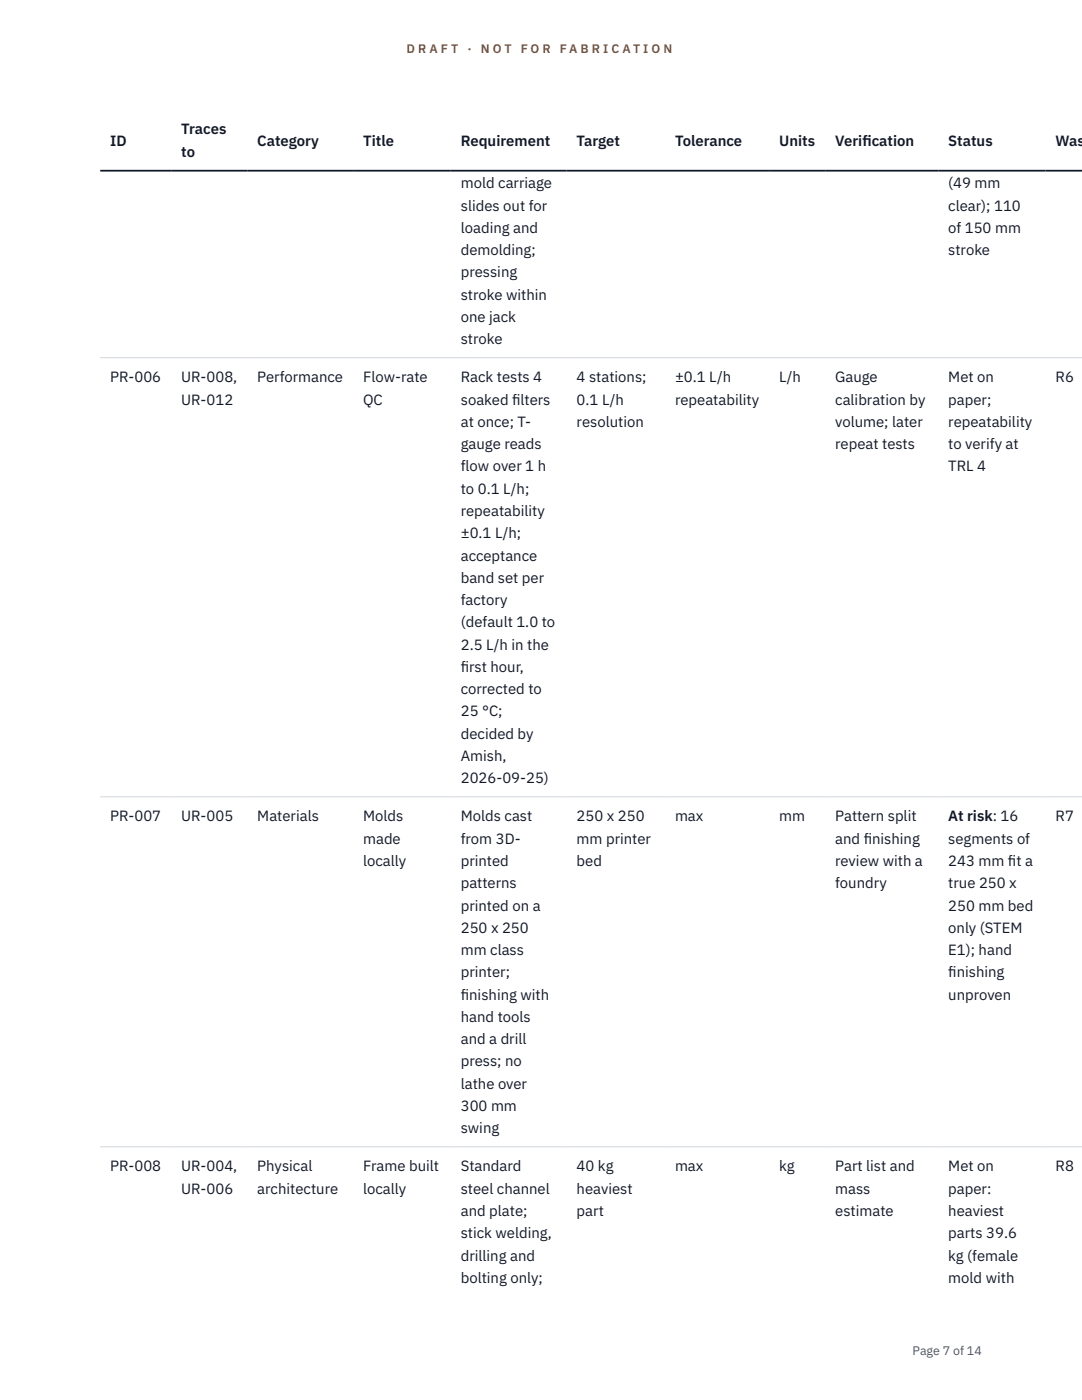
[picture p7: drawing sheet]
<svg xmlns="http://www.w3.org/2000/svg" width="216mm" height="279mm" viewBox="0 0 216 279" stroke-linecap="round" stroke-linejoin="round" font-family="sans-serif">
<defs><g id="words">
<g font-size="3" fill="#111827">
<text x="22" y="29.1">ID</text>
<text x="36.2" y="26.8">Traces</text>
<text x="51.3" y="29.1">Category</text>
<text x="72.5" y="29.1">Title</text>
<text x="91.9" y="29.1">Requirement</text>
<text x="115.1" y="29.1">Target</text>
<text x="134.7" y="29.1">Tolerance</text>
<text x="155.5" y="29.1">Units</text>
<text x="166.7" y="29.1">Verif</text>
<text x="172.1" y="29.1">ication</text>
<text x="189.2" y="29.1">Status</text>
<text x="210.6" y="29.1">Was</text>
<text x="36.2" y="31.3">to</text>
<text x="91.9" y="37.6">mold carriage</text>
<text x="189.2" y="37.6">(49 mm</text>
<text x="91.9" y="42">slides out for</text>
<text x="91.9" y="46.5">loading and</text>
<text x="189.2" y="42">clear); 110</text>
<text x="189.2" y="46.5">of 150 mm</text>
<text x="91.9" y="50.9">demolding;</text>
<text x="189.2" y="50.9">stroke</text>
<text x="91.9" y="55.4">pressing</text>
<text x="91.9" y="59.8">stroke within</text>
<text x="91.9" y="64.2">one jack</text>
<text x="91.9" y="68.7">stroke</text>
<text x="22" y="76.3">PR-006</text>
<text x="36.2" y="76.3">UR-008,</text>
<text x="51.3" y="76.3">Performance</text>
<text x="72.5" y="76.3">Flow-rate</text>
<text x="91.9" y="76.3">Rack tests 4</text>
<text x="115.1" y="76.3">4 stations;</text>
<text x="134.7" y="76.3">±0.1 L/h</text>
<text x="155.5" y="76.3">L/h</text>
<text x="166.7" y="76.3">Gauge</text>
<text x="189.2" y="76.3">Met on</text>
<text x="210.6" y="76.3">R6</text>
<text x="36.2" y="80.8">UR-012</text>
<text x="72.5" y="80.8">QC</text>
<text x="91.9" y="80.8">soaked f</text>
<text x="102.2" y="80.8">ilters</text>
<text x="115.1" y="80.8">0.1 L/h</text>
<text x="134.7" y="80.8">repeatability</text>
<text x="166.7" y="80.8">calibration by</text>
<text x="189.2" y="80.8">paper;</text>
<text x="91.9" y="85.2">at once; T-</text>
<text x="91.9" y="89.6">gauge reads</text>
<text x="115.1" y="85.2">resolution</text>
<text x="166.7" y="85.2">volume; later</text>
<text x="166.7" y="89.6">repeat tests</text>
<text x="189.2" y="85.2">repeatability</text>
<text x="189.2" y="89.6">to verify at</text>
<text x="91.9" y="94.1">flow over 1 h</text>
<text x="189.2" y="94.1">TRL 4</text>
<text x="91.9" y="98.5">to 0.1 L/h;</text>
<text x="91.9" y="103">repeatability</text>
<text x="91.9" y="107.4">±0.1 L/h;</text>
<text x="91.9" y="111.9">acceptance</text>
<text x="91.9" y="116.3">band set per</text>
<text x="91.9" y="120.8">factory</text>
<text x="91.9" y="125.2">(default 1.0 to</text>
<text x="91.9" y="129.7">2.5 L/h in the</text>
<text x="91.9" y="134.1">f</text>
<text x="91.9" y="134.1">irst hour,</text>
<text x="91.9" y="138.5">corrected to</text>
<text x="91.9" y="143">25 °C;</text>
<text x="91.9" y="147.4">decided by</text>
<text x="91.9" y="151.9">Amish,</text>
<text x="91.9" y="156.3">2026-09-25)</text>
<text x="22" y="163.9">PR-007</text>
<text x="36.2" y="163.9">UR-005</text>
<text x="51.3" y="163.9">Materials</text>
<text x="72.5" y="163.9">Molds</text>
<text x="91.9" y="163.9">Molds cast</text>
<text x="115.1" y="163.9">250 x 250</text>
<text x="134.7" y="163.9">max</text>
<text x="155.5" y="163.9">mm</text>
<text x="166.7" y="163.9">Pattern split</text>
<text x="189.2" y="163.9">At risk: 16</text>
<text x="210.6" y="163.9">R7</text>
<text x="72.5" y="168.4">made</text>
<text x="72.5" y="172.8">locally</text>
<text x="91.9" y="168.4">from 3D-</text>
<text x="91.9" y="172.8">printed</text>
<text x="115.1" y="168.4">mm printer</text>
<text x="115.1" y="172.8">bed</text>
<text x="166.7" y="168.4">and f</text>
<text x="166.7" y="172.8">review with a</text>
<text x="172.3" y="168.4">inishing</text>
<text x="189.2" y="168.4">segments of</text>
<text x="189.2" y="172.8">243 mm f</text>
<text x="201.1" y="172.8">it a</text>
<text x="91.9" y="177.3">patterns</text>
<text x="166.7" y="177.3">foundry</text>
<text x="189.2" y="177.3">true 250 x</text>
<text x="91.9" y="181.7">printed on a</text>
<text x="189.2" y="181.7">250 mm bed</text>
<text x="91.9" y="186.2">250 x 250</text>
<text x="91.9" y="190.6">mm class</text>
<text x="189.2" y="186.2">only (STEM</text>
<text x="189.2" y="190.6">E1); hand</text>
<text x="91.9" y="195.1">printer;</text>
<text x="189.2" y="195.1">f</text>
<text x="189.2" y="195.1">inishing</text>
<text x="91.9" y="199.5">f</text>
<text x="91.9" y="199.5">inishing with</text>
<text x="91.9" y="203.9">hand tools</text>
<text x="189.2" y="199.5">unproven</text>
<text x="91.9" y="208.4">and a drill</text>
<text x="91.9" y="212.8">press; no</text>
<text x="91.9" y="217.3">lathe over</text>
<text x="91.9" y="221.7">300 mm</text>
<text x="91.9" y="226.2">swing</text>
<text x="22" y="233.8">PR-008</text>
<text x="36.2" y="233.8">UR-004,</text>
<text x="51.3" y="233.8">Physical</text>
<text x="72.5" y="233.8">Frame built</text>
<text x="91.9" y="233.8">Standard</text>
<text x="115.1" y="233.8">40 kg</text>
<text x="134.7" y="233.8">max</text>
<text x="155.5" y="233.8">kg</text>
<text x="166.7" y="233.8">Part list and</text>
<text x="189.2" y="233.8">Met on</text>
<text x="210.6" y="233.8">R8</text>
<text x="36.2" y="238.2">UR-006</text>
<text x="51.3" y="238.2">architecture</text>
<text x="72.5" y="238.2">locally</text>
<text x="91.9" y="238.2">steel channel</text>
<text x="115.1" y="238.2">heaviest</text>
<text x="166.7" y="238.2">mass</text>
<text x="189.2" y="238.2">paper:</text>
<text x="91.9" y="242.7">and plate;</text>
<text x="115.1" y="242.7">part</text>
<text x="166.7" y="242.7">estimate</text>
<text x="189.2" y="242.7">heaviest</text>
<text x="91.9" y="247.1">stick welding,</text>
<text x="91.9" y="251.6">drilling and</text>
<text x="189.2" y="247.1">parts 39.6</text>
<text x="189.2" y="251.6">kg (female</text>
<text x="91.9" y="256">bolting only;</text>
<text x="189.2" y="256">mold with</text>
</g>
<g font-size="2.5" fill="#b45309">
<text x="81.1" y="10.5">D R A F T</text>
<text x="93.3" y="10.5">·</text>
<text x="95.9" y="10.5">N O T</text>
<text x="103.9" y="10.5">F O R</text>
<text x="111.7" y="10.5">F A B R I C A T I O N</text>
</g>
<text font-size="2.5" fill="#4b5563" x="182.1" y="270.3">Page 7 of 14</text>
</g></defs>
<path d="M20 71.4h195.9M20 159h195.9M20 228.9h195.9" fill="none" stroke="#d1d5db" stroke-width=".2"/>
<path d="M20 34.1h195.9" fill="none" stroke="#111827" stroke-width=".35"/>
<use href="#words"/>
</svg>
